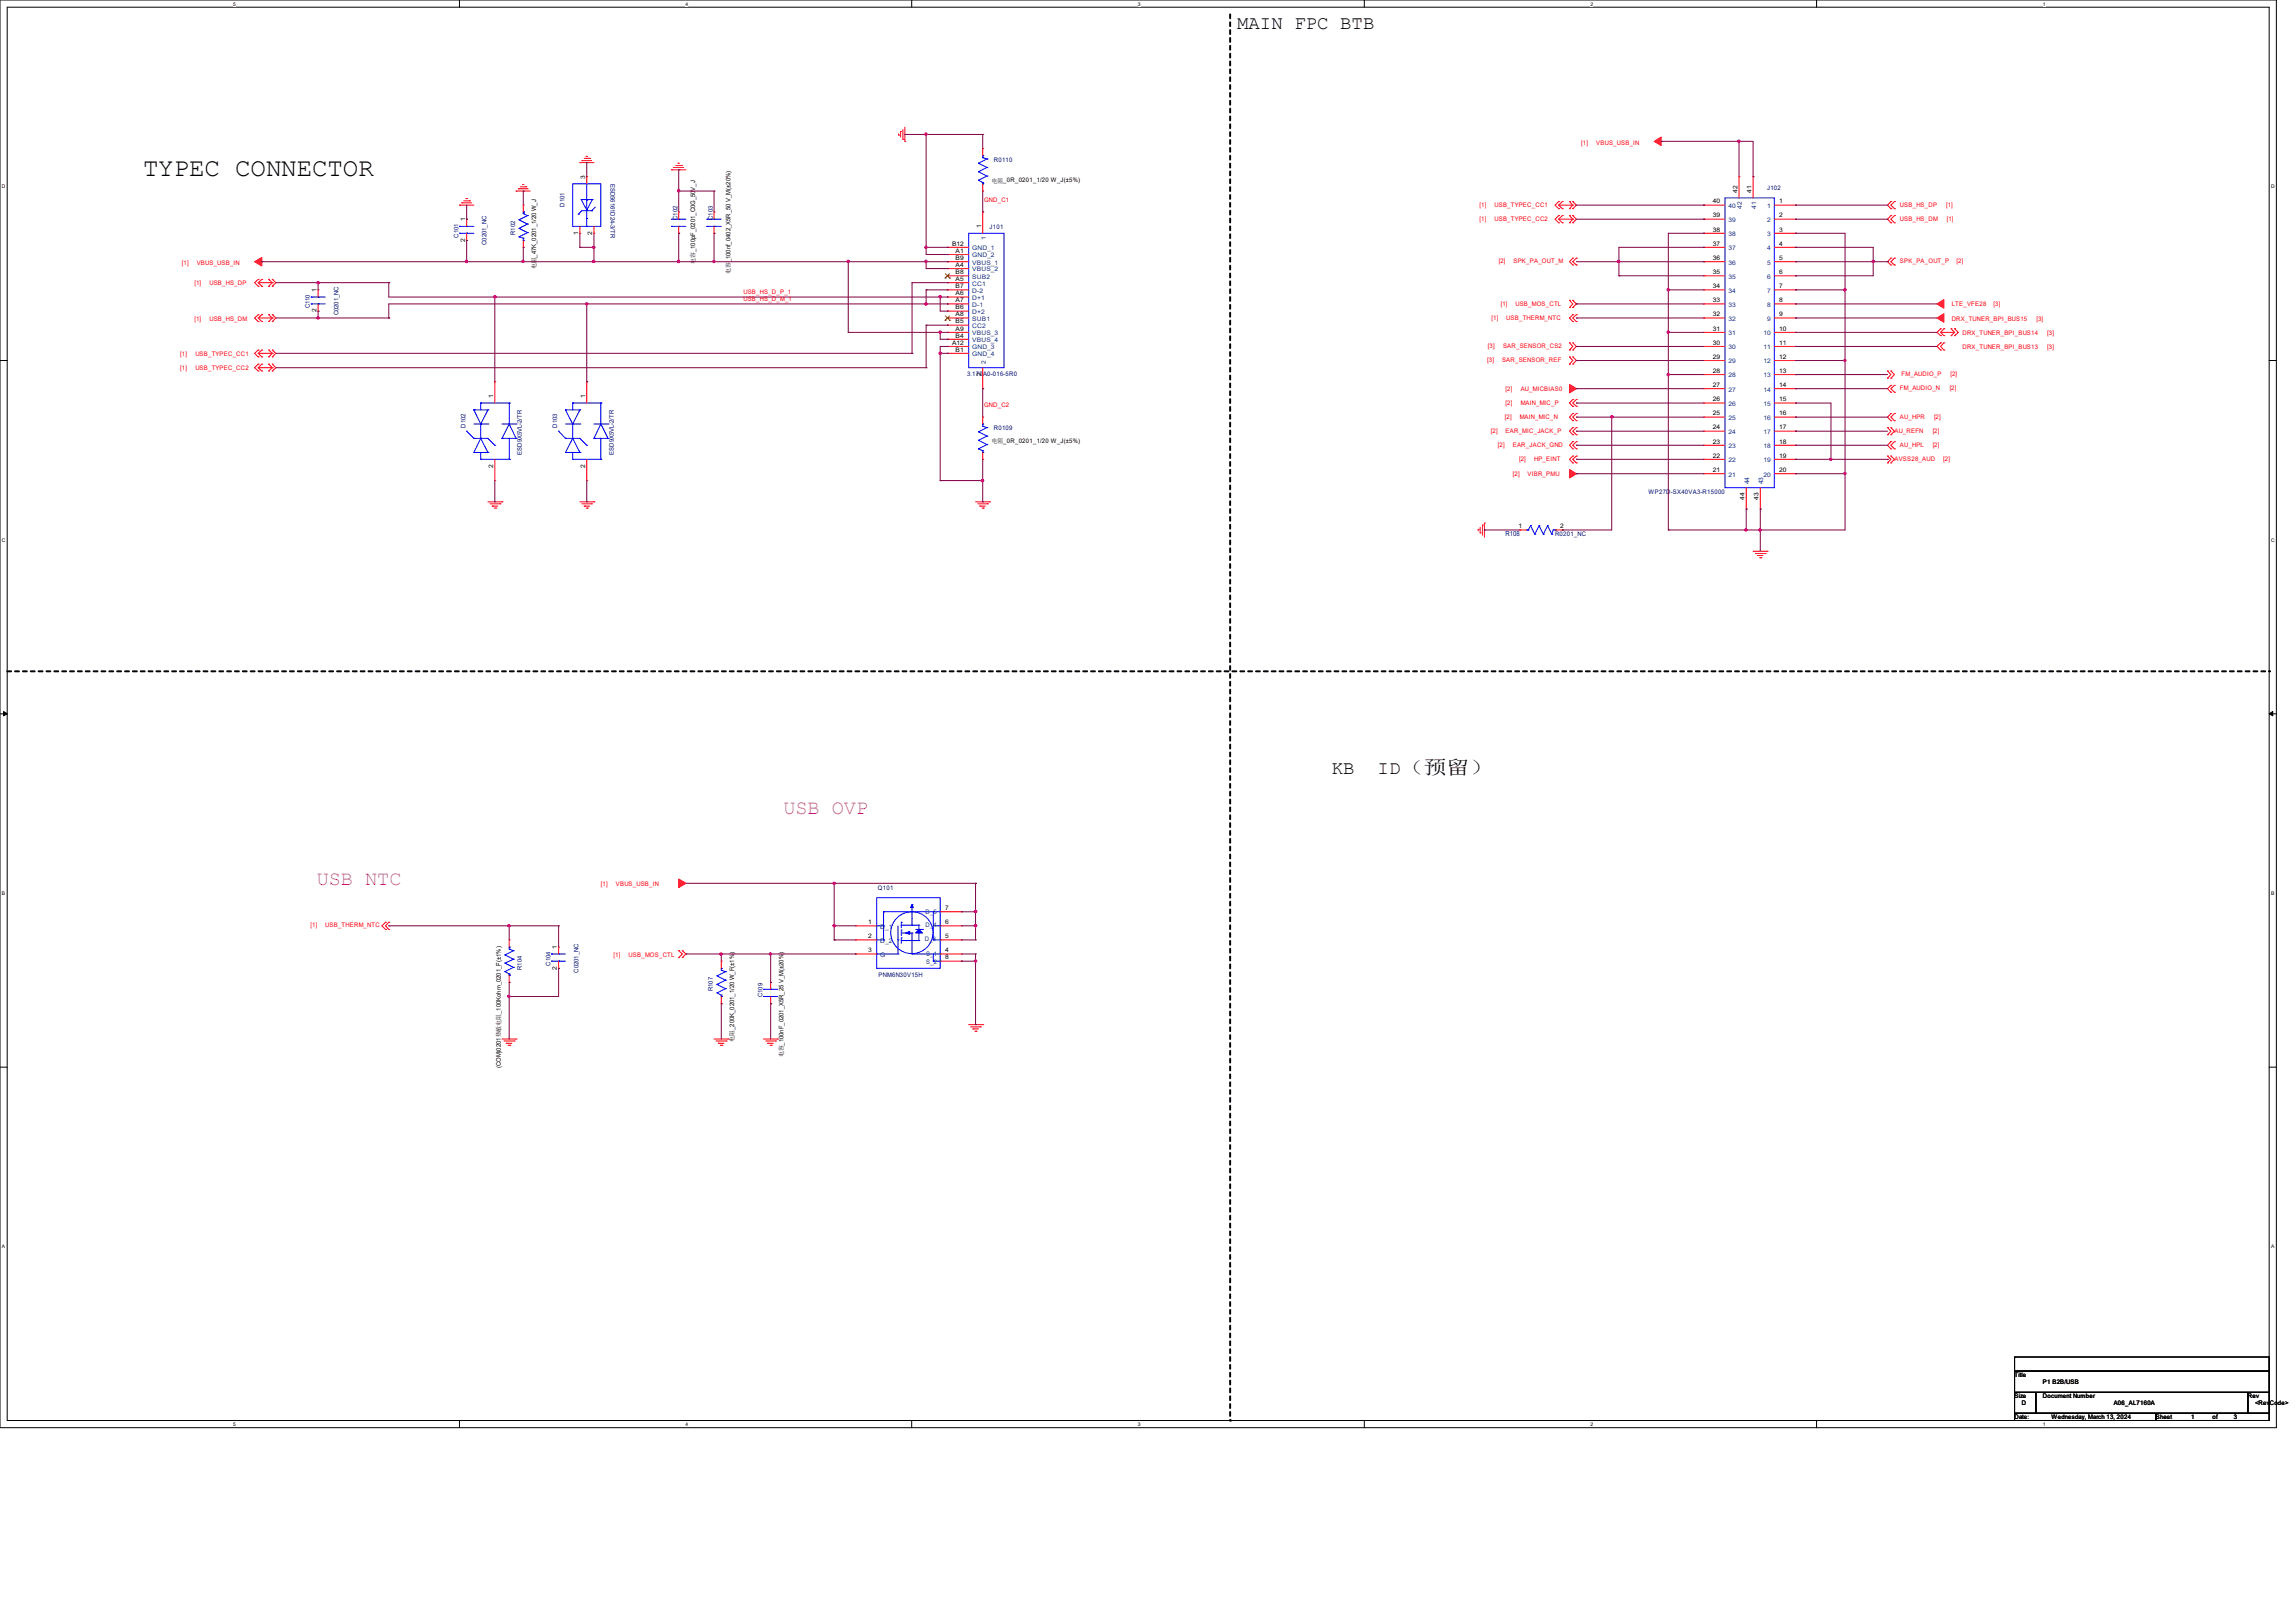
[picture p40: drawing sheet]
<svg xmlns="http://www.w3.org/2000/svg" width="297mm" height="210mm" viewBox="0 0 297 210" stroke-linecap="round" stroke-linejoin="round" font-family="sans-serif">
<defs><g id="words">
<text font-size="3.3" x="18.5" y="22.8">TYPEC CONNECTOR</text>
<g font-size="2.6" fill="#f0f">
<text x="101.3" y="105.4">USB OVP</text>
<text x="41" y="114.5">USB NTC</text>
</g>
<g font-size="2.5">
<text x="160" y="3.8">MAIN FPC BTB</text>
<text x="172.3" y="100.2">KB</text>
<text x="178.2" y="100.2">ID（预留）</text>
</g>
<text font-size=".9" fill="#000080" x="194.8" y="69.4">R108</text>
<g font-size=".8">
<text x="75.7" y="23.2" transform="rotate(-90 75.7 23.2)">3</text>
<text x="128.3" y="23.6">电阻_0R_0201_1/20 W_J(±5%)</text>
<text x="60.2" y="28.7" transform="rotate(-90 60.2 28.7)">1</text>
<text x="126.9" y="29.5" transform="rotate(-90 126.9 29.5)">1</text>
<text x="221.6" y="30">38</text>
<text x="221.6" y="28.1">39</text>
<text x="221.6" y="26.3">40</text>
<text x="224.7" y="25" transform="rotate(-90 224.7 25)">42</text>
<text x="226.6" y="25" transform="rotate(-90 226.6 25)">41</text>
<text x="230.2" y="26.3">1</text>
<text x="230.2" y="28.1">2</text>
<text x="230.2" y="30">3</text>
<text x="60.2" y="31.3" transform="rotate(-90 60.2 31.3)">2</text>
<text x="69.3" y="34.8" transform="rotate(-90 69.3 34.8)">电阻_47K_0201_1/20 W_J</text>
<text x="74.8" y="30.4" transform="rotate(-90 74.8 30.4)">1</text>
<text x="76.6" y="30.4" transform="rotate(-90 76.6 30.4)">2</text>
<text x="89.9" y="34.1" transform="rotate(-90 89.9 34.1)">电容_100pF_0201_C0G_50V_J</text>
<text x="94.5" y="35.5" transform="rotate(-90 94.5 35.5)">电容_100nf_0402_X5R_50 V_M(±20%)</text>
<text x="123.2" y="31.8">B12</text>
<text x="123.6" y="32.7">A1</text>
<text x="123.6" y="33.6">B9</text>
<text x="123.6" y="34.5">A4</text>
<text x="123.6" y="35.5">B8</text>
<text x="221.6" y="35.5">35</text>
<text x="221.6" y="33.6">36</text>
<text x="221.6" y="31.8">37</text>
<text x="230.2" y="31.8">4</text>
<text x="230.2" y="33.6">5</text>
<text x="230.2" y="35.5">6</text>
<text x="40.9" y="40.4" transform="rotate(-90 40.9 40.4)">2</text>
<text x="40.9" y="37.8" transform="rotate(-90 40.9 37.8)">1</text>
<text x="123.6" y="36.4">A5</text>
<text x="123.6" y="37.3">B7</text>
<text x="123.6" y="38.2">A6</text>
<text x="123.6" y="39.1">A7</text>
<text x="123.6" y="40">B6</text>
<text x="123.6" y="40.9">A8</text>
<text x="123.6" y="41.9">B5</text>
<text x="221.6" y="40.9">32</text>
<text x="221.6" y="39.1">33</text>
<text x="221.6" y="37.3">34</text>
<text x="230.2" y="37.3">7</text>
<text x="230.2" y="39.1">8</text>
<text x="230.2" y="40.9">9</text>
<text x="123.2" y="44.6">A12</text>
<text x="123.6" y="42.8">A9</text>
<text x="123.6" y="43.7">B4</text>
<text x="123.6" y="45.5">B1</text>
<text x="221.6" y="46.4">29</text>
<text x="221.6" y="44.6">30</text>
<text x="221.6" y="42.8">31</text>
<text x="230.2" y="42.8">10</text>
<text x="230.2" y="44.6">11</text>
<text x="230.2" y="46.4">12</text>
<text x="63.8" y="51.5" transform="rotate(-90 63.8 51.5)">1</text>
<text x="75.7" y="51.5" transform="rotate(-90 75.7 51.5)">1</text>
<text x="126.9" y="48.7" transform="rotate(-90 126.9 48.7)">2</text>
<text x="221.6" y="53.8">25</text>
<text x="221.6" y="51.9">26</text>
<text x="221.6" y="50.1">27</text>
<text x="221.6" y="48.3">28</text>
<text x="230.2" y="48.3">13</text>
<text x="230.2" y="50.1">14</text>
<text x="230.2" y="51.9">15</text>
<text x="230.2" y="53.8">16</text>
<text x="128.3" y="57.4">电阻_0R_0201_1/20 W_J(±5%)</text>
<text x="221.6" y="59.2">22</text>
<text x="221.6" y="57.4">23</text>
<text x="221.6" y="55.6">24</text>
<text x="230.2" y="55.6">17</text>
<text x="230.2" y="57.4">18</text>
<text x="230.2" y="59.2">19</text>
<text x="63.8" y="60.5" transform="rotate(-90 63.8 60.5)">2</text>
<text x="75.7" y="60.5" transform="rotate(-90 75.7 60.5)">2</text>
<text x="221.6" y="61.1">21</text>
<text x="225.7" y="64.7" transform="rotate(-90 225.7 64.7)">44</text>
<text x="227.5" y="64.7" transform="rotate(-90 227.5 64.7)">43</text>
<text x="230.2" y="61.1">20</text>
<text x="196.4" y="68.4">1</text>
<text x="201.8" y="68.4">2</text>
<text x="112.3" y="119.6">1</text>
<text x="122.3" y="119.6">6</text>
<text x="122.3" y="117.8">7</text>
<text x="72.1" y="125.5" transform="rotate(-90 72.1 125.5)">2</text>
<text x="72.1" y="122.8" transform="rotate(-90 72.1 122.8)">1</text>
<text x="112.3" y="121.4">2</text>
<text x="112.3" y="123.2">3</text>
<text x="122.3" y="123.2">4</text>
<text x="122.3" y="121.4">5</text>
<text x="122.3" y="124.2">8</text>
<text x="95" y="134.8" transform="rotate(-90 95 134.8)">电阻_200K_0201_1/20 W_F(±1%)</text>
<text x="101.3" y="136.8" transform="rotate(-90 101.3 136.8)">电容_100nF_0201_X5R_25 V_M(±20%)</text>
<text x="64.8" y="138.2" transform="rotate(-90 64.8 138.2)">(COM)0201热敏电阻_100Kohm_0201_F(±1%)</text>
<text x="260.6" y="178.2">Title</text>
<text x="264.3" y="179.1">P1 B2B/USB</text>
<text x="260.6" y="180.9">Size</text>
<text x="260.6" y="183.6">Date:</text>
<text x="261.5" y="181.8">D</text>
<text x="264.3" y="180.9">Document Number</text>
<text x="265.4" y="183.6">Wednesday, March 13, 2024</text>
<text x="273.4" y="181.8">A06_AL7160A</text>
<text x="278.9" y="183.6">Sheet</text>
<text x="283.5" y="183.6">1</text>
<text x="286.2" y="183.6">of</text>
<text x="289" y="183.6">3</text>
<text x="290.8" y="180.9">Rev</text>
<text x="291.7" y="181.8">&lt;RevCode&gt;</text>
</g>
<g font-size=".8" fill="#000080">
<text x="79" y="23.8" transform="rotate(90 79 23.8)">ESD56161D24-3/TR</text>
<text x="128.6" y="20.9">R0110</text>
<text x="73" y="26.7" transform="rotate(-90 73 26.7)">D101</text>
<text x="87.6" y="28.5" transform="rotate(-90 87.6 28.5)">C102</text>
<text x="92.2" y="28.5" transform="rotate(-90 92.2 28.5)">C103</text>
<text x="128" y="29.7">J101</text>
<text x="228.6" y="24.5">J102</text>
<text x="59.3" y="30.7" transform="rotate(-90 59.3 30.7)">C101</text>
<text x="62.9" y="31.7" transform="rotate(-90 62.9 31.7)">C0201_NC</text>
<text x="66.6" y="30.4" transform="rotate(-90 66.6 30.4)">R102</text>
<text x="40.1" y="39.9" transform="rotate(-90 40.1 39.9)">C110</text>
<text x="43.8" y="40.8" transform="rotate(-90 43.8 40.8)">C0201_NC</text>
<text x="125.1" y="48.6">3.170A0-016-5R0</text>
<text x="60.2" y="55.3" transform="rotate(-90 60.2 55.3)">D102</text>
<text x="67.5" y="58.8" transform="rotate(-90 67.5 58.8)">ESD9X5VL-2/TR</text>
<text x="72.1" y="55.3" transform="rotate(-90 72.1 55.3)">D103</text>
<text x="79.4" y="58.8" transform="rotate(-90 79.4 58.8)">ESD9X5VL-2/TR</text>
<text x="128.6" y="55.6">R0109</text>
<text x="213.3" y="63.9">WP27D-SX40VA3-R15000</text>
<text x="201.2" y="69.3">R0201_NC</text>
<text x="113.6" y="115.2">Q101</text>
<text x="67.5" y="125.5" transform="rotate(-90 67.5 125.5)">R104</text>
<text x="71.2" y="124.9" transform="rotate(-90 71.2 124.9)">C104</text>
<text x="74.8" y="125.9" transform="rotate(-90 74.8 125.9)">C0201_NC</text>
<text x="92.2" y="128.2" transform="rotate(-90 92.2 128.2)">R107</text>
<text x="98.6" y="129" transform="rotate(-90 98.6 129)">C109</text>
<text x="113.7" y="126.5">PNM6N30V15H</text>
</g>
<g font-size=".8" fill="#f00">
<text x="204.5" y="18.7">[1]</text>
<text x="206.5" y="18.7">VBUS_USB_IN</text>
<text x="127.3" y="26.2">GND_C1</text>
<text x="191.4" y="26.8">[1]</text>
<text x="191.4" y="28.7">[1]</text>
<text x="193.3" y="26.8">USB_TYPEC_CC1</text>
<text x="193.3" y="28.7">USB_TYPEC_CC2</text>
<text x="245.8" y="28.6">USB_HS_DM</text>
<text x="245.8" y="26.7">USB_HS_DP</text>
<text x="251.7" y="26.7">[1]</text>
<text x="251.8" y="28.6">[1]</text>
<text x="23.5" y="34.2">[1]</text>
<text x="25.4" y="34.2">VBUS_USB_IN</text>
<text x="193.9" y="34.1">[2]</text>
<text x="195.8" y="34.1">SPK_PA_OUT_M</text>
<text x="245.8" y="34.1">SPK_PA_OUT_P</text>
<text x="253.1" y="34.1">[2]</text>
<text x="25.1" y="36.9">[1]</text>
<text x="25.1" y="41.5">[1]</text>
<text x="27.1" y="36.9">USB_HS_DP</text>
<text x="27.1" y="41.5">USB_HS_DM</text>
<text x="96.2" y="38.1">USB_HS_D_P_1</text>
<text x="96.2" y="38.9">USB_HS_D_M_1</text>
<text x="193" y="41.4">[1]</text>
<text x="194.1" y="39.6">[1]</text>
<text x="194.9" y="41.4">USB_THERM_NTC</text>
<text x="196" y="39.6">USB_MOS_CTL</text>
<text x="252.5" y="39.6">LTE_VFE28</text>
<text x="252.5" y="41.5">DRX_TUNER_BPI_BUS15</text>
<text x="257.9" y="39.6">[3]</text>
<text x="263.4" y="41.5">[3]</text>
<text x="23.3" y="46.1">[1]</text>
<text x="23.3" y="47.9">[1]</text>
<text x="25.3" y="46.1">USB_TYPEC_CC1</text>
<text x="25.3" y="47.9">USB_TYPEC_CC2</text>
<text x="192.4" y="46.9">[3]</text>
<text x="192.5" y="45">[3]</text>
<text x="194.3" y="46.9">SAR_SENSOR_REF</text>
<text x="194.4" y="45">SAR_SENSOR_CS2</text>
<text x="253.9" y="43.3">DRX_TUNER_BPI_BUS14</text>
<text x="253.9" y="45.1">DRX_TUNER_BPI_BUS13</text>
<text x="264.8" y="43.3">[3]</text>
<text x="264.8" y="45.1">[3]</text>
<text x="127.3" y="52.7">GND_C2</text>
<text x="194.8" y="50.6">[2]</text>
<text x="194.8" y="52.4">[2]</text>
<text x="196.7" y="50.6">AU_MICBIAS0</text>
<text x="196.7" y="52.4">MAIN_MIC_P</text>
<text x="245.8" y="50.5">FM_AUDIO_N</text>
<text x="246" y="48.7">FM_AUDIO_P</text>
<text x="252.2" y="50.5">[2]</text>
<text x="252.3" y="48.7">[2]</text>
<text x="192.9" y="56">[2]</text>
<text x="193.8" y="57.8">[2]</text>
<text x="194.7" y="54.2">[2]</text>
<text x="194.8" y="56">EAR_MIC_JACK_P</text>
<text x="195.7" y="57.8">EAR_JACK_GND</text>
<text x="196.5" y="59.6">[2]</text>
<text x="196.6" y="54.2">MAIN_MIC_N</text>
<text x="198.5" y="59.6">HP_EINT</text>
<text x="245.1" y="56">AU_REFN</text>
<text x="245.1" y="59.6">AVSS28_AUD</text>
<text x="245.8" y="54.2">AU_HPR</text>
<text x="245.8" y="57.8">AU_HPL</text>
<text x="250" y="57.8">[2]</text>
<text x="250" y="56">[2]</text>
<text x="250.2" y="54.2">[2]</text>
<text x="251.4" y="59.6">[2]</text>
<text x="195.7" y="61.6">[2]</text>
<text x="197.6" y="61.6">VIBR_PMU</text>
<text x="77.7" y="114.6">[1]</text>
<text x="79.7" y="114.6">VBUS_USB_IN</text>
<text x="40.2" y="120">[1]</text>
<text x="42.1" y="120">USB_THERM_NTC</text>
<text x="79.4" y="123.8">[1]</text>
<text x="81.3" y="123.8">USB_MOS_CTL</text>
</g>
<g font-size=".8" fill="#004080">
<text x="223.6" y="28.7">39</text>
<text x="223.6" y="26.9">40</text>
<text x="225.3" y="27" transform="rotate(-90 225.3 27)">42</text>
<text x="227.2" y="27" transform="rotate(-90 227.2 27)">41</text>
<text x="228.6" y="26.9">1</text>
<text x="228.6" y="28.7">2</text>
<text x="125.8" y="32.4">GND_1</text>
<text x="125.8" y="33.3">GND_2</text>
<text x="125.8" y="34.2">VBUS_1</text>
<text x="125.8" y="35.1">VBUS_2</text>
<text x="127.5" y="31.1" transform="rotate(-90 127.5 31.1)">1</text>
<text x="223.6" y="34.2">36</text>
<text x="223.6" y="32.4">37</text>
<text x="223.6" y="30.6">38</text>
<text x="228.6" y="30.6">3</text>
<text x="228.6" y="32.4">4</text>
<text x="228.6" y="34.2">5</text>
<text x="125.8" y="36.1">SUB2</text>
<text x="125.8" y="36.9">CC1</text>
<text x="125.8" y="37.9">D-2</text>
<text x="125.8" y="38.8">D+1</text>
<text x="125.8" y="39.7">D-1</text>
<text x="125.8" y="40.6">D+2</text>
<text x="125.8" y="41.5">SUB1</text>
<text x="223.6" y="41.5">32</text>
<text x="223.6" y="39.7">33</text>
<text x="223.6" y="37.9">34</text>
<text x="223.6" y="36.1">35</text>
<text x="228.6" y="36.1">6</text>
<text x="228.6" y="37.9">7</text>
<text x="228.6" y="39.7">8</text>
<text x="228.6" y="41.5">9</text>
<text x="125.8" y="42.5">CC2</text>
<text x="125.8" y="43.4">VBUS_3</text>
<text x="125.8" y="44.3">VBUS_4</text>
<text x="125.8" y="45.2">GND_3</text>
<text x="125.8" y="46.1">GND_4</text>
<text x="127.5" y="47.1" transform="rotate(-90 127.5 47.1)">2</text>
<text x="223.6" y="47">29</text>
<text x="223.6" y="45.2">30</text>
<text x="223.6" y="43.4">31</text>
<text x="228.1" y="43.4">10</text>
<text x="228.1" y="45.2">11</text>
<text x="228.1" y="47">12</text>
<text x="223.6" y="52.5">26</text>
<text x="223.6" y="50.7">27</text>
<text x="223.6" y="48.8">28</text>
<text x="228.1" y="48.8">13</text>
<text x="228.1" y="50.7">14</text>
<text x="228.1" y="52.5">15</text>
<text x="223.6" y="59.8">22</text>
<text x="223.6" y="58">23</text>
<text x="223.6" y="56.2">24</text>
<text x="223.6" y="54.3">25</text>
<text x="228.1" y="54.3">16</text>
<text x="228.1" y="56.2">17</text>
<text x="228.1" y="58">18</text>
<text x="228.1" y="59.8">19</text>
<text x="223.6" y="61.7">21</text>
<text x="226.3" y="62.7" transform="rotate(-90 226.3 62.7)">44</text>
<text x="228.1" y="62.7" transform="rotate(-90 228.1 62.7)">43</text>
<text x="228.1" y="61.7">20</text>
<text x="119.7" y="118.3">D_5</text>
<text x="113.9" y="122">D_2</text>
<text x="113.9" y="123.8">G</text>
<text x="113.9" y="120.2">D_1</text>
<text x="119.6" y="121.8">D_3</text>
<text x="119.7" y="120">D_4</text>
<text x="119.8" y="123.6">S_1</text>
<text x="119.8" y="124.7">S_2</text>
</g>
<g font-size=".6">
<text x="30.2" y=".7">5</text>
<text x="88.7" y=".7">4</text>
<text x="147.2" y=".7">3</text>
<text x="205.7" y=".7">2</text>
<text x="264.2" y=".7">1</text>
<text x=".3" y="24.4">D</text>
<text x="293.8" y="24.4">D</text>
<text x=".3" y="70.1">C</text>
<text x="293.8" y="70.1">C</text>
<text x=".3" y="115.8">B</text>
<text x="293.8" y="115.8">B</text>
<text x=".3" y="161.5">A</text>
<text x="293.8" y="161.5">A</text>
<text x="30.2" y="184.5">5</text>
<text x="88.7" y="184.5">4</text>
<text x="147.2" y="184.5">3</text>
<text x="205.7" y="184.5">2</text>
<text x="264.2" y="184.5">1</text>
</g>
</g></defs>
<path d="M0 0h294.5v184.7h-294.5zM.9 .9h292.6v182.9h-292.6z" fill="none" stroke="#000" stroke-width=".13"/>
<g fill="#fff">
<path d="M30.2 .1h.3v.7h-.3z"/>
<path d="M30.2 183.9h.3v.8h-.3z"/>
</g>
<path d="M59.4 0v.9M59.4 183.8v.9" fill="none" stroke="#000" stroke-width=".13"/>
<g fill="#fff">
<path d="M88.7 .1h.3v.7h-.3z"/>
<path d="M88.7 183.9h.3v.8h-.3z"/>
</g>
<path d="M117.9 0v.9M117.9 183.8v.9" fill="none" stroke="#000" stroke-width=".13"/>
<g fill="#fff">
<path d="M147.2 .1h.3v.7h-.3z"/>
<path d="M147.2 183.9h.3v.8h-.3z"/>
</g>
<path d="M176.5 0v.9M176.5 183.8v.9" fill="none" stroke="#000" stroke-width=".13"/>
<g fill="#fff">
<path d="M205.7 .1h.4v.7h-.4z"/>
<path d="M205.7 183.9h.4v.8h-.4z"/>
</g>
<path d="M235 0v.9M235 183.8v.9" fill="none" stroke="#000" stroke-width=".13"/>
<g fill="#fff">
<path d="M264.2 .1h.4v.7h-.4z"/>
<path d="M264.2 183.9h.4v.8h-.4z"/>
<path d="M.3 23.8h.4v.7h-.4z"/>
<path d="M293.8 23.8h.5v.7h-.5z"/>
<path d="M.3 69.5h.4v.7h-.4z"/>
<path d="M293.8 69.5h.5v.7h-.5z"/>
</g>
<path d="M0 46.7h.9M293.5 46.7h1" fill="none" stroke="#000" stroke-width=".13"/>
<g fill="#fff">
<path d="M.3 115.2h.4v.8h-.4z"/>
<path d="M293.8 115.2h.4v.8h-.4z"/>
</g>
<path d="M0 92.4h.9M293.5 92.4h1" fill="none" stroke="#000" stroke-width=".13"/>
<path d="M.5 92.1l.4 .3-.4 .2zM293.5 92.4l.5-.3v.5z" fill="#000" stroke="#000" stroke-width=".13"/>
<g fill="#fff">
<path d="M.3 161h.3v.7h-.3z"/>
<path d="M293.8 161h.4v.7h-.4z"/>
</g>
<path d="M0 138.1h.9M293.5 138.1h1M260.6 175.6h32.9v1.8h-32.9zM260.6 177.4h32.9v2.8h-32.9zM260.6 180.2h2.8v2.7h-2.8zM260.6 182.9h18.3v.9h-18.3zM263.4 180.2h27.4v2.7h-27.4zM278.9 182.9h14.6v.9h-14.6zM290.8 180.2h2.7v2.7h-2.7z" fill="none" stroke="#000" stroke-width=".13"/>
<path d="M159.1 1.9v181.9M.9 86.9h292.6M293.5 86.9h.1M159.1 183.8h.1" fill="none" stroke="#000" stroke-width=".25" stroke-dasharray=".5 .5"/>
<g fill="none" stroke="#f00" stroke-width=".13">
<path d="M116.2 17.5h.1M116.2 17.3v.2M116.5 17h.1M116.5 17v.7M116.8 18h.1M116.8 16.8v1.2M117.1 18.3h.1M117.1 16.5v1.8M127.1 19.2h.1M127.1 19.2v1M33.4 36.2h.1M33.4 37h.1"/>
<path d="M33.4 36.2l-.5 .4 .5 .4M33.4 36.6l.5 .4M33.4 36.6h1.8M33.9 36.2h.1M33.9 37h.1M33.9 36.2l-.5 .4M34.8 36.2h.1M34.8 37h.1M34.8 36.2l.4 .4M35.2 37h.1M35.2 36.2h.1M35.2 36.6h.1"/>
<path d="M35.2 36.2l.5 .4-.5 .4M35.2 36.6l-.4 .4M41.1 37.5h.1M41.1 37.5v.9M41.1 39.3v1M59.4 26.5h.1M59.4 26.5h1.9M59.7 26.2h.1M59.7 26.2h1.3M60 26h.7M60.3 25.7h.1M60.3 25.7h.2"/>
<path d="M60.4 28.4h.1M60.4 31.1h.1M60.4 28.4v.9M60.4 30.2v.9M60.7 26h.1M66.8 24.7h.1M66.8 24.7h1.8M67.1 24.4h.1M67.1 24.4h1.2M67.3 24.2h.7M67.6 23.9h.1M67.6 23.9h.2"/>
<path d="M67.7 26.5h.1M67.7 32h.1M67.7 26.5v.9M67.7 31.1v.9M68 24.2h.1M75 21h.1M75 30.2h.1M75 21h1.8M75 29.3v.9M75.3 20.8h.1M75.3 20.8h1.2M75.6 20.5h.7"/>
<path d="M75.8 20.2h.1M75.8 20.2h.2M75.9 22.9h.1M75.9 22.9v.9M76.3 20.5h.1M76.8 30.2h.1M76.8 29.3v.9M86.9 22h.1M86.9 22h1.8M87.2 21.7h.1M87.2 21.7h1.2M87.4 21.4h.8"/>
<path d="M87.7 21.1h.1M87.7 21.1h.2M87.8 27.4h.1M87.8 30.2h.1M87.8 27.4v1M87.8 29.3v.9M88.2 21.4h.1M92.4 27.4h.1M92.4 30.2h.1M92.4 27.4v1M92.4 29.3v.9M122.6 32h.1"/>
<path d="M122.6 32.9h.1M122.6 33.9h.1M122.6 34.8h.1M122.6 35.7h.1M122.6 36.6h.1M122.6 37.5h.1M122.6 38.4h.1M122.6 39.3h.1M122.6 36.6h2.7M122.6 32h2.7M122.6 32.9h2.7M122.6 33.9h2.7"/>
<path d="M122.6 34.8h2.7M122.6 35.7h2.7M122.6 37.5h2.7M122.6 38.4h2.7M122.6 39.3h2.7M127.1 24.7h.1M127.1 27.4h.1M127.1 23.8v.9M127.1 27.4v2.8M201.6 26.1h.1M201.6 27h.1M201.6 27.9h.1"/>
<path d="M201.6 28.8h.1M201.6 26.5h1.9M201.6 26.1l-.4 .4 .4 .5M201.6 26.5l.5 .5M201.6 27.9l-.4 .5 .4 .4M201.6 28.4l.5 .4M201.6 28.4h1.9M202.1 26.1h.1M202.1 27h.1M202.1 27.9h.1M202.1 28.8h.1M202.1 26.1l-.5 .4"/>
<path d="M202.1 27.9l-.5 .5M203 39.8h.1M203 38.9h.1M203 26.1h.1M203 27h.1M203 27.9h.1M203 28.8h.1M203 38.9l.5 .4-.5 .5M203 26.1l.5 .4M203 27.9l.5 .5M203.5 38.9h.1M203.5 39.8h.1"/>
<path d="M203.5 33.4h.1M203.5 34.3h.1M203.5 27h.1M203.5 26.1h.1M203.5 26.5h.1M203.5 28.8h.1M203.5 27.9h.1M203.5 28.4h.1M203.5 38.9l.4 .4-.4 .5M203.5 33.4l-.5 .5 .5 .4M203.5 26.1l.4 .4-.4 .5M203.5 26.5l-.5 .5"/>
<path d="M203.5 27.9l.4 .5-.4 .4M203.5 28.4l-.5 .4M203.9 33.4h.1M203.9 34.3h.1M203.9 33.4l-.4 .5 .4 .4M220.4 39.3h.1M220.4 37.5h.1M220.4 35.7h.1M220.4 33.9h.1M220.4 32h.1M220.4 30.2h.1M220.4 28.4h.1"/>
<path d="M220.4 26.5h.1M220.4 26.5h2.7M220.4 28.4h2.7M220.4 32h2.7M220.4 33.9h2.7M220.4 35.7h2.7M220.4 37.5h2.7M220.4 39.3h2.7M220.4 30.2h2.7M225 22.9h.1M225 22.9v2.7M226.8 22.9h.1"/>
<path d="M226.8 22.9v2.7M229.5 26.5h2.8M229.5 28.4h2.8M229.5 32h2.8M229.5 33.9h2.8M229.5 35.7h2.8M229.5 37.5h2.8M229.5 39.3h2.8M229.5 30.2h2.8M232.3 26.5h.1M232.3 28.4h.1M232.3 30.2h.1"/>
<path d="M232.3 32h.1M232.3 33.9h.1M232.3 35.7h.1M232.3 37.5h.1M232.3 39.3h.1M244.6 27.9h.1M244.6 28.8h.1M244.6 26.1h.1M244.6 27h.1M244.6 33.4h.1M244.6 34.3h.1M244.6 27.9l-.4 .5 .4 .4"/>
<path d="M244.6 26.1l-.4 .4 .4 .5M244.6 33.4l-.4 .5 .4 .4M245.1 28.8h.1M245.1 27.9h.1M245.1 27h.1M245.1 26.1h.1M245.1 34.3h.1M245.1 33.4h.1M245.1 27.9l-.5 .5 .5 .4M245.1 26.1l-.5 .4 .5 .5M245.1 33.4l-.5 .5 .5 .4M33.4 40.7h.1"/>
<path d="M33.4 41.6h.1M33.4 45.3h.1M33.4 46.2h.1M33.4 47.1h.1M33.4 48h.1M33.4 40.7l-.5 .4 .5 .5M33.4 41.1l.5 .5M33.4 41.1h1.8M33.4 45.3l-.5 .4 .5 .5M33.4 45.7l.5 .5M33.4 45.7h1.8M33.4 47.1l-.5 .5 .5 .4"/>
<path d="M33.4 47.6l.5 .4M33.4 47.6h1.8M33.9 40.7h.1M33.9 41.6h.1M33.9 45.3h.1M33.9 46.2h.1M33.9 47.1h.1M33.9 48h.1M33.9 40.7l-.5 .4M33.9 45.3l-.5 .4M33.9 47.1l-.5 .5M34.8 40.7h.1"/>
<path d="M34.8 41.6h.1M34.8 45.3h.1M34.8 46.2h.1M34.8 47.1h.1M34.8 48h.1M34.8 40.7l.4 .4M34.8 45.3l.4 .4M34.8 47.1l.4 .5M35.2 41.6h.1M35.2 40.7h.1M35.2 41.1h.1M35.2 46.2h.1"/>
<path d="M35.2 45.3h.1M35.2 45.7h.1M35.2 48h.1M35.2 47.1h.1M35.2 47.6h.1M35.2 40.7l.5 .4-.5 .5M35.2 41.1l-.4 .5M35.2 45.3l.5 .4-.5 .5M35.2 45.7l-.4 .5M35.2 47.1l.5 .5-.5 .4M35.2 47.6l-.4 .4M41.1 40.3h.1"/>
<path d="M64 49.4h.1M64 49.4v2.8M64 59.4v2.8M75.9 49.4h.1M75.9 49.4v2.8M75.9 59.4v2.8M122.6 40.3h.1M122.6 41.1h.1M122.6 42.1h.1M122.6 43h.1M122.6 43.9h.1M122.6 44.8h.1"/>
<path d="M122.6 45.7h.1M122.6 43h2.7M122.6 41.1h2.7M122.6 45.7h2.7M122.6 40.3h2.7M122.6 42.1h2.7M122.6 43.9h2.7M122.6 44.8h2.7M127.1 59.4h.1M127.1 54h.1M127.1 50.3h.1M127.1 47.6v2.7"/>
<path d="M127.1 54v.9M127.1 58.5v.9M203 45.3h.1M203 44.4h.1M203 47.1h.1M203 46.2h.1M203 44.4l.5 .4-.5 .5M203 46.2l.5 .5-.5 .4M203.5 40.7h.1M203.5 41.6h.1M203.5 51.7h.1M203.5 52.6h.1"/>
<path d="M203.5 53.5h.1M203.5 54.4h.1M203.5 55.3h.1M203.5 56.3h.1M203.5 57.1h.1M203.5 58.1h.1M203.5 59h.1M203.5 59.9h.1M203.5 44.4h.1M203.5 45.3h.1M203.5 46.2h.1M203.5 47.1h.1"/>
<path d="M203.5 40.7l-.5 .4 .5 .5M203.5 51.7l-.5 .5 .5 .4M203.5 53.5l-.5 .5 .5 .4M203.5 55.3l-.5 .5 .5 .5M203.5 57.1l-.5 .5 .5 .5M203.5 59l-.5 .4 .5 .5M203.5 44.4l.4 .4-.4 .5M203.5 46.2l.4 .5-.4 .4M203.9 40.7h.1M203.9 41.6h.1M203.9 51.7h.1M203.9 52.6h.1"/>
<path d="M203.9 53.5h.1M203.9 54.4h.1M203.9 55.3h.1M203.9 56.3h.1M203.9 57.1h.1M203.9 58.1h.1M203.9 59h.1M203.9 59.9h.1M203.9 40.7l-.4 .4 .4 .5M203.9 51.7l-.4 .5 .4 .4M203.9 53.5l-.4 .5 .4 .4M203.9 55.3l-.4 .5 .4 .5"/>
<path d="M203.9 57.1l-.4 .5 .4 .5M203.9 59l-.4 .4 .4 .5M220.4 59.4h.1M220.4 57.6h.1M220.4 55.8h.1M220.4 54h.1M220.4 52.2h.1M220.4 50.3h.1M220.4 48.5h.1M220.4 46.7h.1M220.4 44.8h.1M220.4 43h.1"/>
<path d="M220.4 41.1h.1M220.4 43h2.7M220.4 41.1h2.7M220.4 44.8h2.7M220.4 46.7h2.7M220.4 48.5h2.7M220.4 50.3h2.7M220.4 52.2h2.7M220.4 54h2.7M220.4 55.8h2.7M220.4 57.6h2.7M220.4 59.4h2.7"/>
<path d="M229.5 43h2.8M229.5 41.1h2.8M229.5 44.8h2.8M229.5 46.7h2.8M229.5 48.5h2.8M229.5 50.3h2.8M229.5 52.2h2.8M229.5 54h2.8M229.5 55.8h2.8M229.5 57.6h2.8M229.5 59.4h2.8M232.3 41.1h.1"/>
<path d="M232.3 43h.1M232.3 44.8h.1M232.3 46.7h.1M232.3 48.5h.1M232.3 50.3h.1M232.3 52.2h.1M232.3 54h.1M232.3 55.8h.1M232.3 57.6h.1M232.3 59.4h.1M244.2 48h.1M244.2 48.9h.1"/>
<path d="M244.2 55.3h.1M244.2 56.3h.1M244.2 59h.1M244.2 59.9h.1M244.2 48l.4 .5-.4 .4M244.2 55.3l.4 .5-.4 .5M244.2 59l.4 .4-.4 .5M244.6 48h.1M244.6 48.9h.1M244.6 49.9h.1M244.6 50.8h.1M244.6 53.5h.1"/>
<path d="M244.6 54.4h.1M244.6 55.3h.1M244.6 56.3h.1M244.6 57.1h.1M244.6 58.1h.1M244.6 59h.1M244.6 59.9h.1M244.6 48l.5 .5-.5 .4M244.6 49.9l-.4 .4 .4 .5M244.6 53.5l-.4 .5 .4 .4M244.6 55.3l.5 .5-.5 .5M244.6 57.1l-.4 .5 .4 .5"/>
<path d="M244.6 59l.5 .4-.5 .5M245.1 50.8h.1M245.1 49.9h.1M245.1 54.4h.1M245.1 53.5h.1M245.1 58.1h.1M245.1 57.1h.1M245.1 49.9l-.5 .4 .5 .5M245.1 53.5l-.5 .5 .5 .4M245.1 57.1l-.5 .5 .5 .5M251 43.4h.1M251 42.5h.1"/>
<path d="M251 43h.1M251 44.4h.1M251 45.3h.1M251 42.5l-.4 .5 .4 .4M251 43l.5 .4M251 43h1.9M251 44.4l-.4 .4 .4 .5M251.5 42.5h.1M251.5 43.4h.1M251.5 45.3h.1M251.5 44.4h.1M251.5 42.5l-.5 .5"/>
<path d="M251.5 44.4l-.5 .4 .5 .5M252.4 42.5h.1M252.4 43.4h.1M252.4 42.5l.5 .5M252.9 42.5h.1M252.9 43.4h.1M252.9 42.5l.4 .5-.4 .4M252.9 43l-.5 .4M63.1 64.9h1.8M63.4 65.2h1.3M63.7 65.5h.1M63.7 65.5h.7"/>
<path d="M63.9 65.7h.2M64 62.2h.1M64.1 65.7h.1M64.7 65.2h.1M64.9 64.9h.1M75 64.9h1.8M75.3 65.2h1.2M75.6 65.5h.1M75.6 65.5h.7M75.8 65.7h.2M75.9 62.2h.1M76 65.7h.1"/>
<path d="M76.5 65.2h.1M76.8 64.9h.1M126.2 64.9h1.8M126.5 65.2h1.3M126.7 65.5h.1M126.7 65.5h.8M127 65.7h.2M127.2 65.7h.1M127.8 65.2h.1M128 64.9h.1M191.2 68.5h.1M191.2 68.5v.2"/>
<path d="M191.5 69h.1M191.5 68.2v.8M191.8 67.9h.1M191.8 67.9v1.4M192 67.7h.1M192 67.7v1.8M196.6 68.6h.1M196.6 68.6h.9M201.2 68.6h.9M202.1 68.6h.1M220.4 61.3h.1M220.4 61.3h2.7"/>
<path d="M225.9 65.9h.1M225.9 63.1v2.8M226.8 71.3h1.8M227.1 71.6h1.2M227.3 71.9h.1M227.3 71.9h.7M227.6 72.2h.2M227.7 65.9h.1M227.7 63.1v2.8M227.8 72.2h.1M228.3 71.6h.1M228.6 71.3h.1"/>
<path d="M229.5 61.3h2.8M232.3 61.3h.1M49.9 119.3h.1M49.9 119.3l-.5 .5 .5 .5M50.3 119.3h.1M50.3 119.3l-.4 .5 .4 .5M110.7 119.8h.1M110.7 119.8h2.7M121.6 119.8h2.8M121.6 118h2.8M124.4 119.8h.1M124.4 118h.1"/>
<path d="M49.9 120.3h.1M50.3 120.3h.1M64.9 134.5h1.9M65.2 134.7h1.3M65.5 135h.1M65.5 135h.7M65.7 135.3h.3M65.9 127.1h.1M65.9 121.6h.1M65.9 121.6v1M65.9 126.2v.9M66 135.3h.1"/>
<path d="M66.5 134.7h.1M66.8 134.5h.1M72.3 122.6h.1M72.3 125.3h.1M72.3 122.6v.8M72.3 124.4v.9M87.8 123.9h.1M87.8 123h.1M87.8 123l.5 .4-.5 .5M88.3 123h.1M88.3 123.9h.1M88.3 123l.4 .4-.4 .5"/>
<path d="M92.4 134.5h1.8M92.6 134.7h1.3M92.9 135h.1M92.9 135h.7M93.2 135.3h.2M93.3 129.9h.1M93.3 124.4h.1M93.3 124.4v.9M93.3 128.9v1M93.4 135.3h.1M93.9 134.7h.1M94.2 134.5h.1"/>
<path d="M98.8 134.5h1.8M99.1 134.7h1.2M99.3 135h.1M99.3 135h.7M99.6 135.3h.2M99.7 127.1h.1M99.7 129.9h.1M99.7 127.1v.9M99.7 128.9v1M99.8 135.3h.1M100.3 134.7h.1M100.6 134.5h.1"/>
<path d="M110.7 121.6h.1M110.7 123.4h.1M110.7 123.4h2.7M110.7 121.6h2.7M121.6 123.4h2.8M121.6 121.6h2.8M121.6 124.4h2.8M124.4 123.4h.1M124.4 121.6h.1M124.4 124.4h.1M125.3 132.6h1.8M125.6 132.9h1.2"/>
<path d="M125.9 133.1h.1M125.9 133.1h.7M126.1 133.4h.2M126.3 133.4h.1M126.8 132.9h.1M127.1 132.6h.1"/>
</g>
<g fill="#f00" stroke="#f00" stroke-width=".13">
<path d="M87.8 113.7l.9 .6-.9 .6z" fill-rule="evenodd"/>
<path d="M214 18.3l.9-.6v1.1z" fill-rule="evenodd"/>
<path d="M250.6 39.3l.9-.5v1.1z" fill-rule="evenodd"/>
<path d="M250.6 41.1l.9-.5v1.1z" fill-rule="evenodd"/>
<path d="M203 49.7l.9 .6-.9 .5z" fill-rule="evenodd"/>
<path d="M203 60.7l.9 .6-.9 .5z" fill-rule="evenodd"/>
<path d="M32.9 33.9l1-.6v1.1z" fill-rule="evenodd"/>
</g>
<g fill="none" stroke="#00f" stroke-width=".13">
<path d="M40.3 38.4h.1M40.3 39.3h.1M40.3 38.4h1.8M40.3 39.3h1.8M41.1 38.4h.1M41.1 39.3h.1M59.4 29.3h.1M59.4 30.2h.1M59.4 29.3h1.9M59.4 30.2h1.9M60.4 29.3h.1M60.4 30.2h.1"/>
<path d="M67.1 30.6h.1M67.1 29.5h.1M67.1 28.4h.1M67.1 30.6l.6 .2M67.1 29.5l1.1 .6M67.1 28.4l1.1 .6M67.7 31.1h.1M67.7 27.4h.1M67.7 30.8h.1M67.7 27.6h.1M67.7 27.4v.2M67.7 30.8v.3"/>
<path d="M67.7 27.6l.5 .3M68.2 30.1h.1M68.2 29h.1M68.2 27.9h.1M68.2 30.1l-1.1 .5M68.2 29l-1.1 .5M68.2 27.9l-1.1 .5M74.1 23.8h3.6v5.5h-3.6zM74.8 27.7h.1M75.2 25.8h.1M75.2 25.8l.7 1.4M75.2 25.8h1.4"/>
<path d="M75.9 25.9h.1M75.9 28.3h.1M75.9 27.2h.1M75.9 29.3h.1M75.9 23.8v5.5M76.5 27.3h.1M76.5 27.3h-1.2l-.5 .4M76.6 25.8h.1M76.6 25.8l-.7 1.4M77 26.8l-.5 .5M86.9 28.4h.1M86.9 29.3h.1"/>
<path d="M86.9 28.4h1.8M86.9 29.3h1.8M87.8 28.4h.1M87.8 29.3h.1M91.4 28.4h.1M91.4 29.3h.1M91.4 28.4h1.9M91.4 29.3h1.9M92.4 28.4h.1M92.4 29.3h.1M125.3 30.2h4.6v17.4h-4.6zM126.6 21.1h.1"/>
<path d="M126.6 22.2h.1M126.6 23.3h.1M126.6 21.1l1.1 .6M126.6 22.2l1.1 .6M126.6 23.3l.5 .3M127.1 20.2h.1M127.1 23.8h.1M127.1 20.4h.1M127.1 23.6h.1M127.1 20.2v.2M127.1 23.6v.2M127.1 20.4l.6 .2"/>
<path d="M127.7 20.6h.1M127.7 21.7h.1M127.7 22.8h.1M127.7 20.6l-1.1 .5M127.7 21.7l-1.1 .5M127.7 22.8l-1.1 .5M223.1 25.6h6.4v37.5h-6.4zM60.4 55.8h.1M60.4 55.8l.9 .9M61.3 53h.1M61.3 56.7h.1M61.3 53l.9 1.9"/>
<path d="M61.3 53h1.8M61.3 54.9h1.8M61.3 56.7h1.8l.9 .9M62.2 52.2h.1M62.2 54.9h.1M62.2 56.7h.1M62.2 59.4h.1M62.2 52.2v.8M62.2 54.9v1.8M62.2 58.5v.9M62.2 52.2h3.7M62.2 59.4h3.7"/>
<path d="M62.2 56.7l-.9 1.8h1.8M62.2 56.7l.9 1.8M63.1 53h.1M63.1 54.9h.1M63.1 58.5h.1M63.1 53l-.9 1.9M64 57.6h.1M64.9 56.7h.1M64.9 54.9h1.9M64.9 56.7h1.9M65.9 52.2h.1M65.9 59.4h.1"/>
<path d="M65.9 52.2v2.7M65.9 56.7v2.7M65.9 54.9l.9 1.8M65.9 54.9l-1 1.8M66.8 56.7h.1M66.8 54.9h.1M72.3 55.8h.1M72.3 55.8l.9 .9M73.2 53h.1M73.2 56.7h.1M73.2 53h1.8M73.2 54.9h1.8"/>
<path d="M73.2 56.7h1.8l.9 .9M73.2 53l.9 1.9M74.1 52.2h.1M74.1 54.9h.1M74.1 56.7h.1M74.1 59.4h.1M74.1 52.2h3.6M74.1 59.4h3.6M74.1 56.7l-.9 1.8h1.8M74.1 52.2v.8M74.1 54.9v1.8M74.1 58.5v.9"/>
<path d="M74.1 56.7l.9 1.8M75 53h.1M75 54.9h.1M75 58.5h.1M75 53l-.9 1.9M75.9 57.6h.1M76.8 56.7h.1M76.8 54.9h1.9M76.8 56.7h1.9M77.7 52.2h.1M77.7 59.4h.1M77.7 52.2v2.7"/>
<path d="M77.7 56.7v2.7M77.7 54.9l1 1.8M77.7 54.9l-.9 1.8M78.7 56.7h.1M78.7 54.9h.1M126.6 55.9h.1M126.6 57h.1M126.6 58.1h.1M126.6 55.9l1.1 .5M126.6 57l1.1 .5M126.6 58.1l.5 .2M127.1 54.9h.1"/>
<path d="M127.1 58.5h.1M127.1 55.2h.1M127.1 58.3h.1M127.1 54.9v.3M127.1 58.3v.2M127.1 55.2l.6 .1M127.7 55.3h.1M127.7 56.4h.1M127.7 57.5h.1M127.7 55.3l-1.1 .6M127.7 56.4l-1.1 .6M127.7 57.5l-1.1 .6"/>
<path d="M197.5 68.6h.1M197.5 68.6h.2M197.7 68.6h.1M198 68h.1M198 68l.5 1.1M198 68l-.3 .6M198.5 69.1h.1M199.1 68h.1M199.1 68l.5 1.1M199.1 68l-.6 1.1M199.6 69.1h.1M200.2 68h.1"/>
<path d="M200.2 68l.5 1.1M200.2 68l-.6 1.1M200.7 69.1h.1M200.9 68.6h.1M200.9 68.6h.3M200.9 68.6l-.2 .5M201.2 68.6h.1M113.4 116.2h8.2v9.1h-8.2zM113.4 119.8h.9M114.3 119.8h.1M114.3 118h.1M114.3 118v3.6"/>
<path d="M114.3 118h7.3M116.2 119.8v3.6M116.6 119.7h.1M116.6 119.3h.1M116.6 119.3v.8M116.6 119.7h2.3M118 119.7h.1M118 118h.1M118 117.1h.1M118 117.1v2.6M118.9 119.7h.1M118.9 119.7v.6"/>
<path d="M120.7 118h.1M120.7 118v3.6M120.7 119.8h.9M121.6 119.8h.1M121.6 118h.1M65.3 123.6h.1M65.3 124.6h.1M65.3 125.7h.1M65.3 123.6l1.1 .5M65.3 124.6l1.1 .6M65.3 125.7l.6 .3M65.9 122.6h.1"/>
<path d="M65.9 126.2h.1M65.9 122.8h.1M65.9 126h.1M65.9 122.6v.2M65.9 126v.2M65.9 122.8l.5 .2M66.4 123h.1M66.4 124.1h.1M66.4 125.2h.1M66.4 123l-1.1 .6M66.4 124.1l-1.1 .5M66.4 125.2l-1.1 .5"/>
<path d="M71.3 123.4h.1M71.3 124.4h.1M71.3 123.4h1.9M71.3 124.4h1.9M72.3 123.4h.1M72.3 124.4h.1M92.8 126.3h.1M92.8 127.4h.1M92.8 128.5h.1M92.8 126.3l1.1 .5M92.8 127.4l1.1 .5M92.8 128.5l.5 .3"/>
<path d="M93.3 125.3h.1M93.3 128.9h.1M93.3 125.6h.1M93.3 128.8h.1M93.3 125.3v.3M93.3 128.8v.1M93.3 125.6l.6 .1M93.9 125.7h.1M93.9 126.8h.1M93.9 127.9h.1M93.9 125.7l-1.1 .6M93.9 126.8l-1.1 .6"/>
<path d="M93.9 127.9l-1.1 .6M98.8 128h.1M98.8 128.9h.1M98.8 128h1.8M98.8 128.9h1.8M99.7 128h.1M99.7 128.9h.1M113.4 123.4h.1M113.4 123.4h2.8M113.4 121.6h.9M114.3 121.6h.1M116.2 121.6h.1"/>
<path d="M116.2 123.4h.1M116.6 121.4h.1M116.6 120.4h.1M116.6 120.7h1.4M116.6 120.4v.7M116.6 121.4v.7M116.6 121.7h2.3M118 120.7h.1M118 123.4h.1M118 120.7v2.7M118 123.4h3.6M118.4 120.3h.9"/>
<path d="M118.9 121.7h.1M118.9 120.7h.1M118.9 120.7v1M119.3 120.3h.1M120.7 121.6h.1M120.7 124.4h.1M120.7 123.4v1M120.7 121.6h.9M120.7 124.4h.9M121.6 123.4h.1M121.6 121.6h.1M121.6 124.4h.1"/>
<circle cx="118" cy="120.7" r="2.72"/>
</g>
<g fill="#00f" stroke="#00f" stroke-width=".13">
<path d="M118.9 120.3l.4 .4h-.9z"/>
<path d="M117.1 120.7l.6-.2v.4z"/>
<path d="M118 117.1l.2 .3h-.4z"/>
</g>
<path d="M122.3 36h.1M122.3 35.4l.6 .6M122.8 35.4l-.5 .6M122.9 36h.1M122.3 41.4h.1M122.3 40.9l.6 .5M122.8 40.9l-.5 .5M122.9 41.4h.1" fill="none" stroke="#804000" stroke-width=".13"/>
<g fill="none" stroke="#800040" stroke-width=".13">
<path d="M117.1 17.4h.1M117.1 17.4h10M119.8 17.4h.1M119.8 17.4v15.5h2.8M127.1 17.4h.1M127.1 17.4v1.8M214.9 18.3h.1M214.9 18.3h11.9v4.6M225 18.3h.1M225 18.3v4.6M33.9 33.9h.1M33.9 33.9h88.7"/>
<path d="M35.7 36.6h14.6M41.1 36.6h.1M41.1 36.6v.9M50.3 36.6h.1M50.3 36.6v1.8h72.3M60.4 28.4h.1M60.4 31.1h.1M60.4 33.9h.1M60.4 26.5v1.9M60.4 31.1v2.8M64 38.4h.1M64 38.4v11"/>
<path d="M67.7 24.7h.1M67.7 32h.1M67.7 24.7v1.8M67.7 32v1.9M75 32h.1M75 32h1.8M75 30.2v1.8M75.9 21h.1M75.9 39.3h.1M75.9 21v1.9M75.9 39.3v10.1M76.8 32h.1"/>
<path d="M76.8 33.9h.1M76.8 30.2v3.7M87.8 22h.1M87.8 24.7h.1M87.8 30.2h.1M87.8 33.9h.1M87.8 22v5.4M87.8 30.2v3.7M87.8 24.7h4.6M92.4 24.7h.1M92.4 30.2h.1M92.4 33.9h.1"/>
<path d="M92.4 24.7v2.7M92.4 30.2v3.7M109.7 33.9v9.1M118 36.6h.1M118 36.6v9.1M118 36.6h4.6M119.8 32h.1M119.8 33.9h.1M119.8 37.5h.1M119.8 32h2.8M119.8 37.5h2.8M119.8 33.9v.9h2.8"/>
<path d="M119.8 37.5v1.8M121.6 38.4h.1M121.6 38.4v1.9h1M122.6 32h.1M122.6 32.9h.1M122.6 33.9h.1M122.6 34.8h.1M122.6 36.6h.1M122.6 37.5h.1M122.6 38.4h.1M122.6 39.3h.1M122.6 39.3h-72.3v1.8"/>
<path d="M127.1 27.4h.1M127.1 24.7v2.7M203.9 39.3h.1M203.9 26.5h16.5M203.9 28.4h16.5M203.9 33.9h16.5M203.9 39.3h16.5M209.4 33.9h.1M209.4 35.7h.1M209.4 35.7h11M215.8 37.5h.1M215.8 37.5h4.6"/>
<path d="M220.4 26.5h.1M220.4 28.4h.1M220.4 30.2h.1M220.4 32h.1M220.4 33.9h.1M220.4 30.2h-4.6v38.4M220.4 32h-11v3.7M226.8 22.9h.1M232.3 26.5h.1M232.3 28.4h.1M232.3 30.2h.1M232.3 33.9h.1"/>
<path d="M232.3 35.7h.1M232.3 37.5h.1M232.3 39.3h.1M232.3 32h.1M232.3 26.5h11.9M232.3 28.4h11.9M232.3 30.2h6.4v38.4h-22.9M232.3 32h10v3.7h-10M232.3 33.9h11.9M232.3 37.5h6.4M232.3 39.3h18.3M238.7 37.5h.1"/>
<path d="M242.3 33.9h.1M244.2 33.9h.1M35.7 41.1h14.6M35.7 45.7h82.3M35.7 47.6h84.1M41.1 41.1h.1M41.1 40.3h.1M41.1 40.3v.8M50.3 41.1h.1M75.9 49.4h.1M109.7 43h.1M109.7 43h12.9"/>
<path d="M118 45.7h.1M119.8 42.1h.1M119.8 47.6h.1M119.8 42.1v5.5M119.8 42.1h2.8M121.6 43h.1M121.6 45.7h.1M121.6 43v.9h1M121.6 45.7h1M122.6 40.3h.1M122.6 42.1h.1M122.6 43h.1"/>
<path d="M122.6 43.9h.1M122.6 44.8h.1M122.6 45.7h.1M122.6 44.8h-1v17.4M127.1 50.3h.1M127.1 50.3v3.7M127.1 59.4v5.5M203.9 41.1h.1M203.9 44.8h.1M203.9 46.7h.1M203.9 50.3h.1M203.9 52.2h.1"/>
<path d="M203.9 54h.1M203.9 55.8h.1M203.9 57.6h.1M203.9 59.4h.1M203.9 41.1h16.5M203.9 44.8h16.5M203.9 46.7h16.5M203.9 50.3h16.5M203.9 52.2h16.5M203.9 54h16.5M203.9 55.8h16.5M203.9 57.6h16.5"/>
<path d="M203.9 59.4h16.5M208.5 54h.1M208.5 54v14.6h-6.4M215.8 43h.1M215.8 48.5h.1M215.8 43h4.6M215.8 48.5h4.6M232.3 41.1h.1M232.3 43h.1M232.3 44.8h.1M232.3 46.7h.1M232.3 48.5h.1"/>
<path d="M232.3 50.3h.1M232.3 52.2h.1M232.3 54h.1M232.3 55.8h.1M232.3 57.6h.1M232.3 59.4h.1M232.3 41.1h18.3M232.3 43h18.3M232.3 44.8h18.3M232.3 46.7h6.4M232.3 48.5h11.9M232.3 50.3h11.9"/>
<path d="M232.3 52.2h4.6v7.2M232.3 54h11.9M232.3 55.8h11.9M232.3 57.6h11.9M232.3 59.4h11.9M236.9 59.4h.1M238.7 46.7h.1M244.2 59.4h.1M64 64.9h.1M64 62.2v2.7M75.9 64.9h.1M75.9 62.2v2.7"/>
<path d="M121.6 62.2h.1M121.6 62.2h5.5M127.1 62.2h.1M127.1 64.9h.1M192 68.6h.1M192 68.6h4.6M202.1 68.6h.1M203.9 61.3h.1M203.9 61.3h16.5M215.8 68.6h.1M225.9 65.9h.1M225.9 68.6h.1"/>
<path d="M225.9 65.9v2.7M227.7 65.9h.1M227.7 68.6h.1M227.7 65.9v5.4M232.3 61.3h.1M232.3 61.3h6.4M238.7 61.3h.1M50.3 119.8h.1M50.3 119.8h22M65.9 119.8h.1M65.9 119.8v1.8M72.3 119.8h.1"/>
<path d="M72.3 119.8v2.8M88.7 114.3h37.5M107.9 114.3h.1M107.9 119.8h.1M107.9 119.8h2.8M107.9 114.3v7.3M124.4 118h.1M124.4 119.8h1.8M124.4 118h1.8M126.2 114.3h.1M126.2 119.8h.1M126.2 118h.1"/>
<path d="M126.2 114.3v7.3M65.9 127.1h.1M65.9 128.9h.1M65.9 127.1v7.4M72.3 125.3h.1M72.3 125.3v3.6h-6.4M88.7 123.4h.1M88.7 123.4h22M93.3 129.9h.1M93.3 123.4h.1M93.3 123.4v1M93.3 129.9v4.6"/>
<path d="M99.7 123.4h.1M99.7 127.1h.1M99.7 129.9h.1M99.7 123.4v3.7M99.7 129.9v4.6M107.9 121.6h.1M107.9 121.6h2.8M110.7 123.4h.1M124.4 124.4h.1M124.4 123.4h1.8M124.4 121.6h1.8M124.4 124.4h1.8"/>
<path d="M126.2 132.6h.1M126.2 121.6h.1M126.2 123.4h.1M126.2 124.4h.1M126.2 123.4v9.2"/>
</g>
<g fill="#f0f" stroke="#f0f" stroke-width=".13">
<path d="M65.7 119.7h.2v.2h-.2z" fill-rule="evenodd"/>
<path d="M65.7 128.8h.2v.2h-.2z" fill-rule="evenodd"/>
<path d="M93.1 123.3h.3v.2h-.3z" fill-rule="evenodd"/>
<path d="M99.5 123.3h.3v.2h-.3z" fill-rule="evenodd"/>
<path d="M126.1 124.3h.2v.2h-.2z" fill-rule="evenodd"/>
<path d="M242.2 33.7h.2v.2h-.2z" fill-rule="evenodd"/>
<path d="M208.4 53.8h.2v.2h-.2z" fill-rule="evenodd"/>
<path d="M225.7 68.5h.3v.2h-.3z" fill-rule="evenodd"/>
<path d="M227.5 68.5h.3v.2h-.3z" fill-rule="evenodd"/>
<path d="M236.7 59.3h.2v.2h-.2z" fill-rule="evenodd"/>
<path d="M209.3 33.7h.2v.2h-.2z" fill-rule="evenodd"/>
<path d="M76.7 31.9h.2v.2h-.2z" fill-rule="evenodd"/>
<path d="M67.5 33.7h.3v.2h-.3z" fill-rule="evenodd"/>
<path d="M76.7 33.7h.2v.2h-.2z" fill-rule="evenodd"/>
<path d="M109.6 33.7h.2v.2h-.2z" fill-rule="evenodd"/>
<path d="M41 36.5h.3v.2h-.3z" fill-rule="evenodd"/>
<path d="M63.9 38.3h.2v.2h-.2z" fill-rule="evenodd"/>
<path d="M121.5 38.3h.2v.2h-.2z" fill-rule="evenodd"/>
<path d="M75.8 39.2h.2v.2h-.2z" fill-rule="evenodd"/>
<path d="M41 41h.3v.3h-.3z" fill-rule="evenodd"/>
<path d="M121.5 42.9h.2v.2h-.2z" fill-rule="evenodd"/>
<path d="M121.5 45.6h.2v.2h-.2z" fill-rule="evenodd"/>
<path d="M127 62.1h.2v.2h-.2z" fill-rule="evenodd"/>
<path d="M126.1 117.8h.2v.2h-.2z" fill-rule="evenodd"/>
<path d="M126.1 119.7h.2v.2h-.2z" fill-rule="evenodd"/>
<path d="M107.8 119.7h.2v.2h-.2z" fill-rule="evenodd"/>
<path d="M107.8 114.2h.2v.2h-.2z" fill-rule="evenodd"/>
<path d="M65.7 119.7h.2v.2h-.2z" fill-rule="evenodd"/>
<path d="M65.7 128.8h.2v.2h-.2z" fill-rule="evenodd"/>
<path d="M93.1 123.3h.3v.2h-.3z" fill-rule="evenodd"/>
<path d="M99.5 123.3h.3v.2h-.3z" fill-rule="evenodd"/>
<path d="M126.1 124.3h.2v.2h-.2z" fill-rule="evenodd"/>
<path d="M242.2 33.7h.2v.2h-.2z" fill-rule="evenodd"/>
<path d="M208.4 53.8h.2v.2h-.2z" fill-rule="evenodd"/>
<path d="M225.7 68.5h.3v.2h-.3z" fill-rule="evenodd"/>
<path d="M227.5 68.5h.3v.2h-.3z" fill-rule="evenodd"/>
<path d="M236.7 59.3h.2v.2h-.2z" fill-rule="evenodd"/>
<path d="M209.3 33.7h.2v.2h-.2z" fill-rule="evenodd"/>
<path d="M76.7 31.9h.2v.2h-.2z" fill-rule="evenodd"/>
<path d="M67.5 33.7h.3v.2h-.3z" fill-rule="evenodd"/>
<path d="M76.7 33.7h.2v.2h-.2z" fill-rule="evenodd"/>
<path d="M109.6 33.7h.2v.2h-.2z" fill-rule="evenodd"/>
<path d="M41 36.5h.3v.2h-.3z" fill-rule="evenodd"/>
<path d="M63.9 38.3h.2v.2h-.2z" fill-rule="evenodd"/>
<path d="M121.5 38.3h.2v.2h-.2z" fill-rule="evenodd"/>
<path d="M75.8 39.2h.2v.2h-.2z" fill-rule="evenodd"/>
<path d="M41 41h.3v.3h-.3z" fill-rule="evenodd"/>
<path d="M121.5 42.9h.2v.2h-.2z" fill-rule="evenodd"/>
<path d="M121.5 45.6h.2v.2h-.2z" fill-rule="evenodd"/>
<path d="M127 62.1h.2v.2h-.2z" fill-rule="evenodd"/>
<path d="M126.1 117.8h.2v.2h-.2z" fill-rule="evenodd"/>
<path d="M126.1 119.7h.2v.2h-.2z" fill-rule="evenodd"/>
<path d="M107.8 119.7h.2v.2h-.2z" fill-rule="evenodd"/>
<path d="M107.8 114.2h.2v.2h-.2z" fill-rule="evenodd"/>
<circle cx="224.9" cy="18.3" r=".16"/>
<circle cx="238.6" cy="37.5" r=".16"/>
<circle cx="215.8" cy="48.5" r=".16"/>
<circle cx="215.8" cy="43" r=".16"/>
<circle cx="238.6" cy="61.2" r=".16"/>
<circle cx="238.6" cy="46.6" r=".16"/>
<circle cx="215.8" cy="37.5" r=".16"/>
<circle cx="119.8" cy="32" r=".16"/>
<circle cx="119.8" cy="17.3" r=".16"/>
<circle cx="87.8" cy="24.7" r=".16"/>
<circle cx="60.3" cy="33.8" r=".16"/>
<circle cx="87.8" cy="33.8" r=".16"/>
<circle cx="92.3" cy="33.8" r=".16"/>
<circle cx="119.8" cy="33.8" r=".16"/>
<circle cx="119.8" cy="39.3" r=".16"/>
</g>
<use href="#words"/>
</svg>
